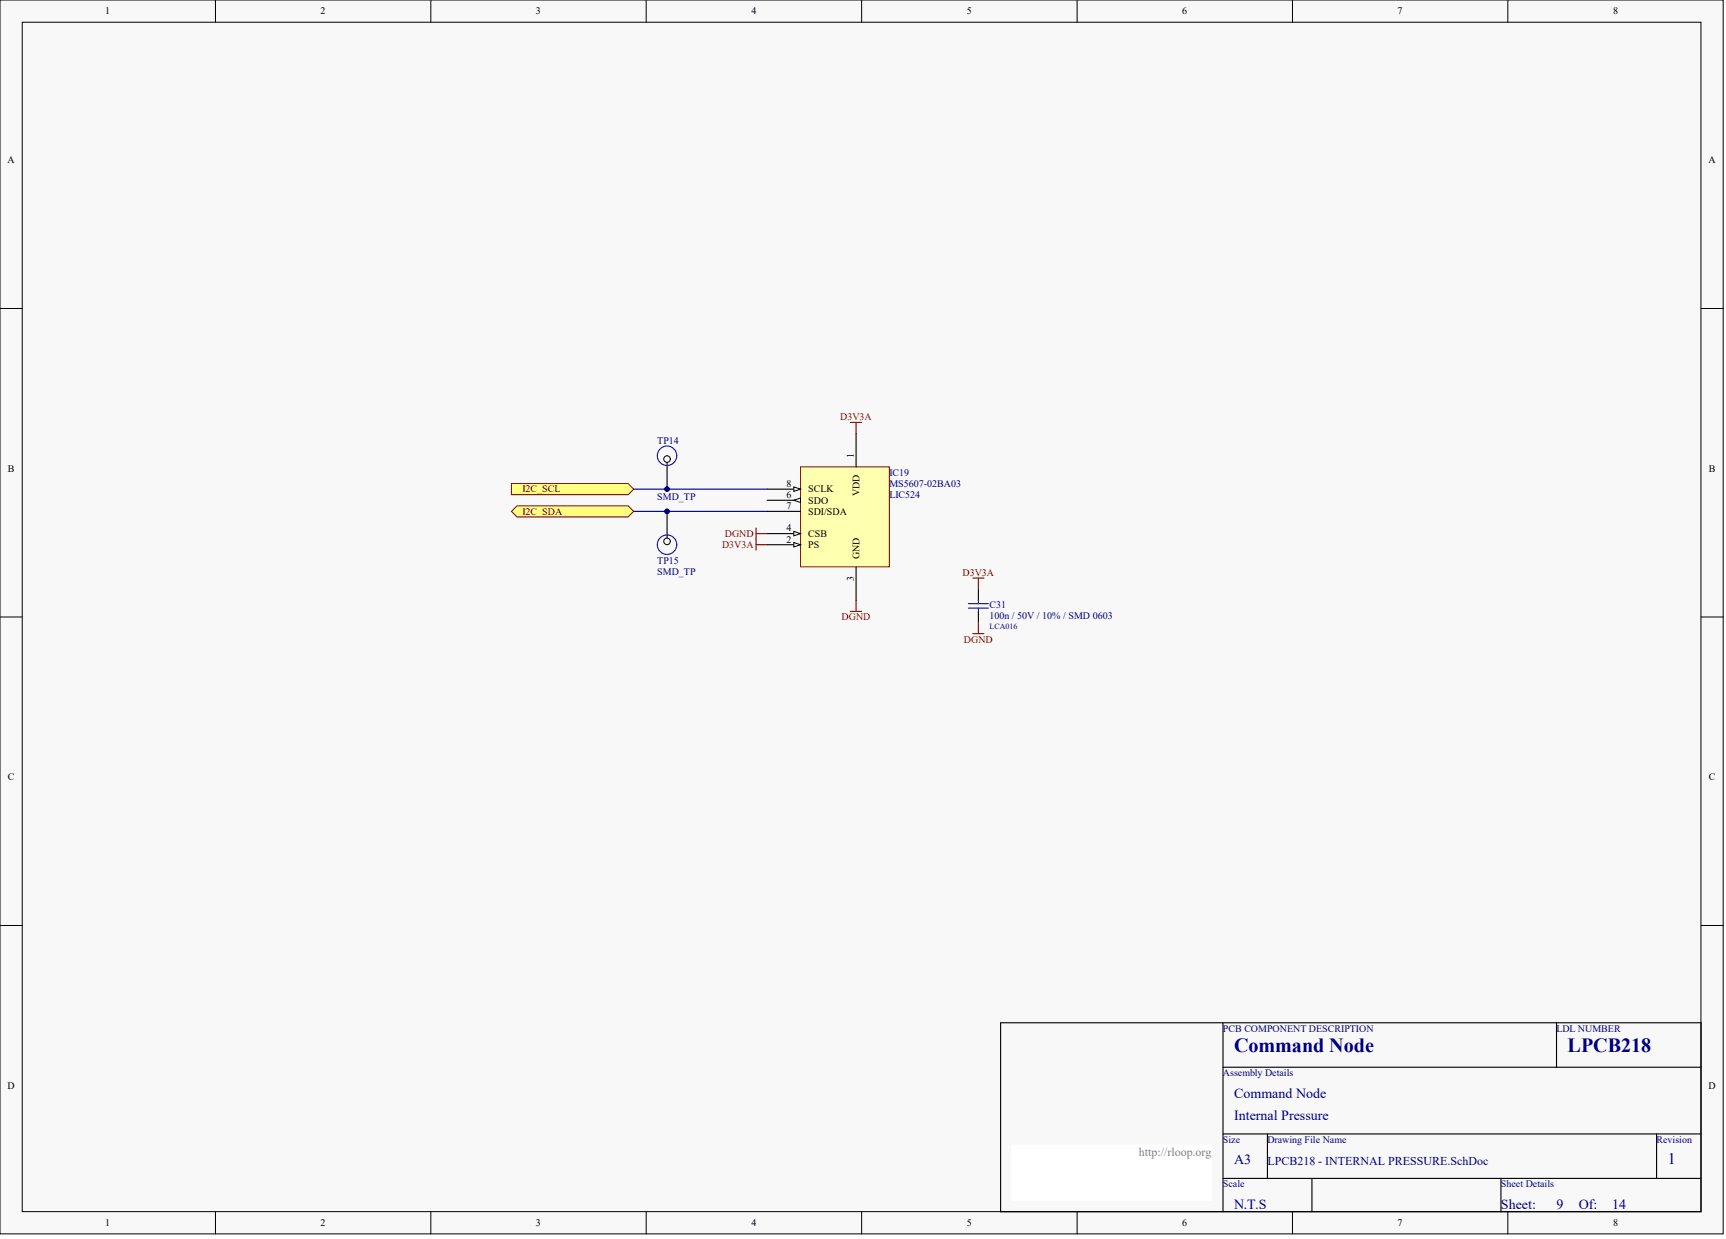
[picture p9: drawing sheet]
<svg xmlns="http://www.w3.org/2000/svg" width="656mm" height="471mm" viewBox="0 0 656 471" stroke-linecap="round" stroke-linejoin="round" font-family="sans-serif">
<defs><g id="words">
<g font-size="7.6" fill="#000080">
<text x="469.2" y="399.8">Command Node</text>
<text x="596" y="399.8">LPCB218</text>
</g>
<text font-size="6.1" fill="#000080" x="634" y="442.4">1</text>
<g font-size="5.3" fill="#000080">
<text x="469.2" y="417.2">Command Node</text>
<text x="469.2" y="425.7">Internal Pressure</text>
<text x="469.2" y="442.6">A3</text>
<text x="469.2" y="459.5">N.T.S</text>
<text x="570.6" y="459.5">Sheet:</text>
<text x="591.7" y="459.5">9</text>
<text x="600.2" y="459.5">Of:</text>
<text x="612.9" y="459.5">14</text>
</g>
<text font-size="4.6" fill="#808080" x="432.9" y="439.3">http://rloop.org</text>
<text font-size="4.6" fill="#000080" x="481.8" y="442.7">LPCB218 - INTERNAL PRESSURE.SchDoc</text>
<g font-size="3.8">
<text x="40" y="5.5">1</text>
<text x="121.9" y="5.5">2</text>
<text x="203.8" y="5.5">3</text>
<text x="285.7" y="5.5">4</text>
<text x="367.6" y="5.5">5</text>
<text x="449.5" y="5.5">6</text>
<text x="531.3" y="5.5">7</text>
<text x="613.3" y="5.5">8</text>
<text x="2.8" y="62">A</text>
<text x="649.5" y="62">A</text>
<text x="3" y="179.3">B</text>
<text x="324.6" y="174.1" transform="rotate(-90 324.6 174.1)">1</text>
<text x="649.6" y="179.3">B</text>
<text x="299" y="185.1">8</text>
<text x="299" y="189.3">6</text>
<text x="307.3" y="187.2">SCLK</text>
<text x="307.3" y="191.4">SDO</text>
<text x="326.7" y="188.7" transform="rotate(-90 326.7 188.7)">VDD</text>
<text x="299" y="193.5">7</text>
<text x="307.3" y="195.7">SDI/SDA</text>
<text x="299" y="202">4</text>
<text x="299" y="206.2">2</text>
<text x="307.3" y="204.1">CSB</text>
<text x="307.3" y="208.3">PS</text>
<text x="326.7" y="212.6" transform="rotate(-90 326.7 212.6)">GND</text>
<text x="324.6" y="220.8" transform="rotate(-90 324.6 220.8)">3</text>
<text x="3" y="296.6">C</text>
<text x="649.6" y="296.6">C</text>
<text x="2.8" y="413.8">D</text>
<text x="649.5" y="413.8">D</text>
<text x="40" y="466.1">1</text>
<text x="121.9" y="466.1">2</text>
<text x="203.8" y="466.1">3</text>
<text x="285.7" y="466.1">4</text>
<text x="367.6" y="466.1">5</text>
<text x="449.5" y="466.1">6</text>
<text x="531.3" y="466.1">7</text>
<text x="613.3" y="466.1">8</text>
</g>
<g font-size="3.8" fill="#800000">
<text x="319.4" y="159.7">D3V3A</text>
<text x="198.7" y="187.2">I2C_SCL</text>
<text x="198.7" y="195.7">I2C_SDA</text>
<text x="274.5" y="208.3">D3V3A</text>
<text x="275.5" y="204.1">DGND</text>
<text x="365.9" y="218.9">D3V3A</text>
<text x="320" y="235.8">DGND</text>
<text x="366.5" y="244.2">DGND</text>
</g>
<g font-size="3.8" fill="#000080">
<text x="249.9" y="168.7">TP14</text>
<text x="338.1" y="180.9">IC19</text>
<text x="338.1" y="185.1">MS5607-02BA03</text>
<text x="249.9" y="190.2">SMD_TP</text>
<text x="338.1" y="189.3">LIC524</text>
<text x="249.9" y="214.2">TP15</text>
<text x="249.9" y="218.4">SMD_TP</text>
<text x="376.2" y="231.1">C31</text>
<text x="376.2" y="235.4">100n / 50V / 10% / SMD 0603</text>
<text x="464.9" y="392.1">PCB COMPONENT DESCRIPTION</text>
<text x="591.7" y="392.1">LDL NUMBER</text>
<text x="464.9" y="409">Assembly Details</text>
<text x="464.9" y="434.4">Size</text>
<text x="481.8" y="434.4">Drawing File Name</text>
<text x="629.8" y="434.4">Revision</text>
<text x="464.9" y="451.3">Scale</text>
<text x="570.6" y="451.3">Sheet Details</text>
</g>
<text font-size="3" fill="#000080" x="376.2" y="238.9">LCA016</text>
</g></defs>
<g fill="#f8f8f8" stroke="#000" stroke-width=".38">
<path d="M0 0h655.1v469h-655.1z"/>
<path d="M8.5 8.5h638.1v452.1h-638.1z"/>
</g>
<g fill="none" stroke="#000" stroke-width=".38">
<path d="M81.9 0v8.5M163.8 0v8.5M245.7 0v8.5M327.6 0v8.5M409.5 0v8.5M491.4 0v8.5M573.2 0v8.5M0 117.3h8.5M646.7 117.3h8.4M0 234.5h8.5M646.7 234.5h8.4M0 351.8h8.5"/>
<path d="M646.7 351.8h8.4M81.9 460.6v8.5M163.8 460.6v8.5M245.7 460.6v8.5M327.6 460.6v8.5M409.5 460.6v8.5M491.4 460.6v8.5M573.2 460.6v8.5"/>
</g>
<path d="M380.4 388.8h266.3v71.8h-266.3zM464.9 388.8v71.8M591.7 388.8v16.9M464.9 405.7h181.8M464.9 431h181.8M481.8 431v16.9M629.8 431v16.9M464.9 447.9h181.8M498.7 447.9v12.7M570.6 447.9v12.7" fill="none" stroke="#000" stroke-width=".42"/>
<path d="M384.6 435.2h76.1v21.1h-76.1z" fill="#fff" stroke="#fff" stroke-width=".38"/>
<path d="M304.3 177.5h33.8v38h-33.8z" fill="#ffffb0" stroke="#800000" stroke-width=".38"/>
<path d="M325.5 164.8v12.7M291.6 185.9h12.7M325.5 215.5v12.7" fill="none" stroke="#000" stroke-width=".42"/>
<path d="M301.8 185.1l2.5 .8-2.5 .9z" fill="#f8f8f8" stroke="#000" stroke-width=".38"/>
<path d="M291.6 190.2h12.7" fill="none" stroke="#000" stroke-width=".42"/>
<path d="M301.8 190.2l2.5-.9v1.7z" fill="#f8f8f8" stroke="#000" stroke-width=".38"/>
<path d="M291.6 194.4h12.7M291.6 202.8h12.7" fill="none" stroke="#000" stroke-width=".42"/>
<path d="M301.8 202l2.5 .8-2.5 .9z" fill="#f8f8f8" stroke="#000" stroke-width=".38"/>
<path d="M291.6 207.1h12.7" fill="none" stroke="#000" stroke-width=".42"/>
<path d="M301.8 206.2l2.5 .9-2.5 .8z" fill="#f8f8f8" stroke="#000" stroke-width=".38"/>
<path d="M323.3 160.6h4.3M325.5 160.6v4.2M287.4 200.7v8.5M287.4 207.1h4.2M287.4 202.8h4.2M369.8 219.7h4.3M371.9 219.7v4.3M323.3 232.4h4.3M325.5 228.2v4.2M371.9 236.6v4.3M369.8 240.9h4.3" fill="none" stroke="#800000" stroke-width=".42"/>
<path d="M371.9 224v4.2M371.9 232.4v4.2" fill="none" stroke="#000" stroke-width=".42"/>
<path d="M368.1 231.1h7.7M368.1 229.5h7.7M371.9 228.2v1.3M371.9 231.1v1.3" fill="none" stroke="#00f" stroke-width=".42"/>
<g fill="#ffff80" stroke="#800000" stroke-width=".38">
<path d="M194.4 194.4l2.1-2.1h42.3l2.1 2.1-2.1 2.1h-42.3z" fill-rule="evenodd"/>
<path d="M194.4 183.8h44.4l2.1 2.1-2.1 2.1h-44.4z" fill-rule="evenodd"/>
</g>
<path d="M240.9 185.9h50.7M240.9 194.4h50.7" fill="none" stroke="#000080" stroke-width=".42"/>
<path d="M253.6 173.3v12.6" fill="none" stroke="#000" stroke-width=".42"/>
<circle cx="253.6" cy="174.5" r="1.25" fill="#f8f8f8" stroke="#000" stroke-width=".38"/>
<circle cx="253.6" cy="185.9" r=".82" fill="#000080" stroke="#000080" stroke-width=".38"/>
<circle cx="253.6" cy="173.2" r="3.7" fill="none" stroke="#00f" stroke-width=".42"/>
<path d="M253.6 194.4v12.7" fill="none" stroke="#000" stroke-width=".42"/>
<circle cx="253.6" cy="205.8" r="1.25" fill="#f8f8f8" stroke="#000" stroke-width=".38"/>
<circle cx="253.6" cy="194.4" r=".82" fill="#000080" stroke="#000080" stroke-width=".38"/>
<circle cx="253.6" cy="207" r="3.7" fill="none" stroke="#00f" stroke-width=".42"/>
<use href="#words"/>
</svg>
